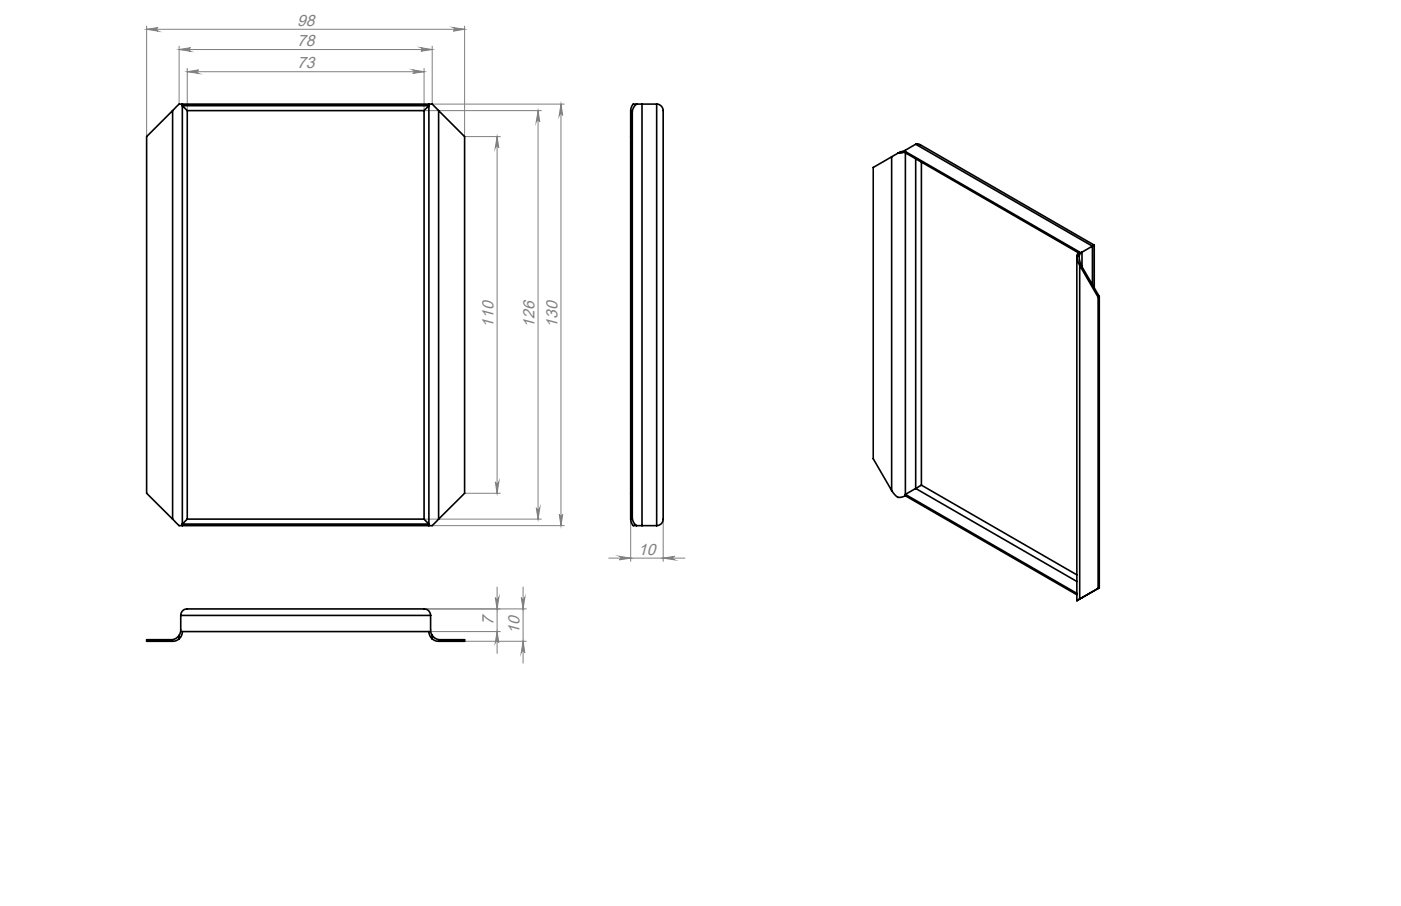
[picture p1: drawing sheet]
<svg xmlns="http://www.w3.org/2000/svg" width="432mm" height="279mm" viewBox="0 0 432 279" stroke-linecap="round" stroke-linejoin="round" font-family="sans-serif">
<defs><g id="words">
<g font-size="5" fill="#808080">
<text x="91.5" y="7.9">98</text>
<text x="91.5" y="14.2">78</text>
<text x="91.5" y="21">73</text>
<text x="152.1" y="101.1" transform="rotate(-90 152.1 101.1)">110</text>
<text x="164.8" y="101.1" transform="rotate(-90 164.8 101.1)">126</text>
<text x="171.8" y="101.1" transform="rotate(-90 171.8 101.1)">130</text>
<text x="196.7" y="171">10</text>
<text x="152.1" y="192.6" transform="rotate(-90 152.1 192.6)">7</text>
<text x="160.1" y="195.4" transform="rotate(-90 160.1 195.4)">10</text>
</g>
</g></defs>
<g fill="none" stroke="#808080" stroke-width=".31">
<path d="M45.2 9l3.5-.5a.55 .55 0 0 0-.5 .5 .55 .55 0 0 0 .5 .6zM45.2 8v34.1M45.2 9h98M55.2 15.3l3.5-.6a.55 .55 0 0 0-.5 .6 .55 .55 0 0 0 .5 .5zM55.2 14.3v17.8M55.2 15.3h78M129.7 14.7l3.5 .6-3.5 .5a.55 .55 0 0 0 .5-.5 .55 .55 0 0 0-.5-.6zM133.2 14.3v17.8h40.7M139.7 8.5l3.5 .5-3.5 .6a.55 .55 0 0 0 .5-.6 .55 .55 0 0 0-.5-.5zM143.2 8v34.1M57.7 22.1l3.5-.5a.55 .55 0 0 0-.5 .5 .55 .55 0 0 0 .5 .5zM57.7 21.1v13"/>
<path d="M57.7 22.1h73M127.2 21.6l3.5 .5-3.5 .5a.55 .55 0 0 0 .5-.5 .55 .55 0 0 0-.5-.5zM130.7 21.1v13M130.7 34.1h36.1M165.8 34.1v126M165.8 34.1l.6 3.5a.55 .55 0 0 0-.6-.5 .55 .55 0 0 0-.5 .5zM172.9 32.1l.5 3.5a.53 .53 0 0 0-.5-.5 .53 .53 0 0 0-.5 .5zM172.9 32.1v130M143.2 42.1h11M153.2 42.1v110M153.2 42.1l.5 3.5a.55 .55 0 0 0-.5-.5 .55 .55 0 0 0-.6 .5zM143.2 152.1h11"/>
<path d="M152.6 148.6a.55 .55 0 0 0 .6 .5 .55 .55 0 0 0 .5-.5l-.5 3.5zM165.3 156.6a.55 .55 0 0 0 .5 .5 .55 .55 0 0 0 .6-.5l-.6 3.5zM172.4 158.6a.53 .53 0 0 0 .5 .5 .53 .53 0 0 0 .5-.5l-.5 3.5zM130.7 160.1h36.1M133.2 162.1h40.7M187.6 172.1h23.5M190.9 171.6l3.5 .5-3.5 .5a.55 .55 0 0 0 .5-.5 .55 .55 0 0 0-.5-.5zM194.4 160.1v13M204.4 160.1v13M204.4 172.1l3.5-.5a.55 .55 0 0 0-.5 .5 .55 .55 0 0 0 .5 .5zM132.2 194.8h22M143.2 197.8h19"/>
<path d="M152.6 184.3a.55 .55 0 0 0 .6 .5 .55 .55 0 0 0 .5-.5l-.5 3.5zM153.2 181v20.5M153.2 194.8l.5 3.5a.55 .55 0 0 0-.5-.5 .55 .55 0 0 0-.6 .5zM160.7 184.3a.55 .55 0 0 0 .5 .5 .55 .55 0 0 0 .5-.5l-.5 3.5zM161.2 197.8l.5 3.5a.55 .55 0 0 0-.5-.5 .55 .55 0 0 0-.5 .5zM161.2 181v23.5M162.2 187.8h-31.5"/>
</g>
<g fill="#808080">
<path d="M55.2 15.3l3.5-.6a.55 .55 0 0 0-.5 .6 .55 .55 0 0 0 .5 .5zM129.7 14.7l3.5 .6-3.5 .5a.55 .55 0 0 0 .5-.5 .55 .55 0 0 0-.5-.6zM190.9 171.6l3.5 .5-3.5 .5a.55 .55 0 0 0 .5-.5 .55 .55 0 0 0-.5-.5zM204.4 172.1l3.5-.5a.55 .55 0 0 0-.5 .5 .55 .55 0 0 0 .5 .5z"/>
<path d="M57.7 22.1l3.5-.5a.55 .55 0 0 0-.5 .5 .55 .55 0 0 0 .5 .5zM127.2 21.6l3.5 .5-3.5 .5a.55 .55 0 0 0 .5-.5 .55 .55 0 0 0-.5-.5z"/>
<path d="M45.2 9l3.5-.5a.55 .55 0 0 0-.5 .5 .55 .55 0 0 0 .5 .6zM139.7 8.5l3.5 .5-3.5 .6a.55 .55 0 0 0 .5-.6 .55 .55 0 0 0-.5-.5z"/>
<path d="M165.3 156.6a.55 .55 0 0 0 .5 .5 .55 .55 0 0 0 .6-.5l-.6 3.5zM165.8 34.1l.6 3.5a.55 .55 0 0 0-.6-.5 .55 .55 0 0 0-.5 .5zM153.2 194.8l.5 3.5a.55 .55 0 0 0-.5-.5 .55 .55 0 0 0-.6 .5zM152.6 184.3a.55 .55 0 0 0 .6 .5 .55 .55 0 0 0 .5-.5l-.5 3.5z"/>
<path d="M172.9 32.1l.5 3.5a.53 .53 0 0 0-.5-.5 .53 .53 0 0 0-.5 .5zM172.4 158.6a.53 .53 0 0 0 .5 .5 .53 .53 0 0 0 .5-.5l-.5 3.5zM153.2 42.1l.5 3.5a.55 .55 0 0 0-.5-.5 .55 .55 0 0 0-.6 .5zM152.6 148.6a.55 .55 0 0 0 .6 .5 .55 .55 0 0 0 .5-.5l-.5 3.5zM160.7 184.3a.55 .55 0 0 0 .5 .5 .55 .55 0 0 0 .5-.5l-.5 3.5zM161.2 197.8l.5 3.5a.55 .55 0 0 0-.5-.5 .55 .55 0 0 0-.5 .5z"/>
</g>
<g fill="none" stroke="#000" stroke-width=".5">
<path d="M53.2 34.1v126M53.2 34.1l-8 8v110l8 8M56.2 32.1h-1l-2 2M56.2 32.1v130M56.2 32.1h76M57.7 34.1l-1.5-1.5h76l-1.5 1.5M57.7 34.1v126M57.7 34.1h73M130.7 34.1v126M132.2 32.1h1l2 2M132.2 32.1v130M135.2 34.1v126"/>
<path d="M135.2 34.1l8 8v110l-8 8M196.2 32.1l-1.1 1.3-.2 1.2v125l.5 1.7 .8 .8M196.2 32.1h-1l-.6 .9-.2 1.1v126l.2 1.1 .6 .9h1M196.2 32.1h1.7M197.9 32.1h4.5M197.9 32.1v130M202.4 32.1a2.05 2.05 0 0 1 2 2v126a2.03 2.03 0 0 1-2 2M202.4 32.1v130M194.4 42.1h.5M274.8 48.4v102.9M274.8 48.4l-5.7 3.2v89.9l5.7 9.8M276.8 47.2l-2 1.2"/>
<path d="M279 46.7l53.8 31.1a1.39 1.39 0 0 0-.9 1.3M279 46.7l-1.3 .5h-.9M279 47.1l53.5 30.9M279 46.7v106.2M282.2 44.5l-3.3 1.9-2.1 .8M282.2 44.5l.6-.2 .8 .3 53.7 31M282.2 44.5l54.5 31.4M282.2 49v101.6M284 50v99.6M331.9 79v106.2M331.9 79.1l.3 1.4 .6 1.3M332.7 78.6v1.4l.8 2.3"/>
<path d="M332.7 78.6l-.8 .5M333.5 77.8l-.8 .8M333.5 77.8v4.5M336.7 75.9l-3.2 1.9M336.7 75.9v11.9M337.3 75.6l-.6 .3M337.3 75.6v13.2M332.8 81.8l5.7 9.9M332.8 81.8v102.9M333.5 82.3l5.3 9.1M338.5 91.7v89.8M338.8 91.4l-.3 .3"/>
<path d="M338.8 91.4v89.9M194.4 152.1h.5M274.8 151.3l.4 .6a2.65 2.65 0 0 0 2.2 1.5l1.6-.5M279 152.9l52.9 30.5M282.2 150.6l-3.2 1.9 52.9 30.5M282.2 150.6l49.7 28.7M284 149.6l-1.8 1M284 149.6l47.9 27.7M53.2 160.1l2 2h1M56.2 162.1h76M57.7 160.1l-1.5 1.5h76l-1.5-1.5M57.7 160.1h73"/>
<path d="M135.2 160.1l-2 2h-1M196.2 162.1h1.7M197.9 162.1h4.5M55.2 197a2.96 2.96 0 0 0 1-2.2h76a3.2 3.2 0 0 0 1 2.2M55.2 195.9l-.4 .5a2.73 2.73 0 0 1-2.1 .9h-7.5v.5l8.6-.1 1.4-.7M55.2 195.9v1.1M55.7 189.8v4.7l-.5 1.4M55.7 189.8a1.97 1.97 0 0 1 2-2h73a1.99 1.99 0 0 1 2 2M55.7 189.8h77M132.7 189.8v4.7l.5 1.4M133.2 195.9a2.84 2.84 0 0 0 2.5 1.4h7.5v.5l-8.5-.1-1.5-.7M133.2 195.9v1.1"/>
<path d="M332.8 184.7l-.9 .5M338.5 181.5l-5.7 3.2M338.8 181.3l-6.9 3.9M338.8 181.3l-.3 .2"/>
</g>
<use href="#words"/>
</svg>
